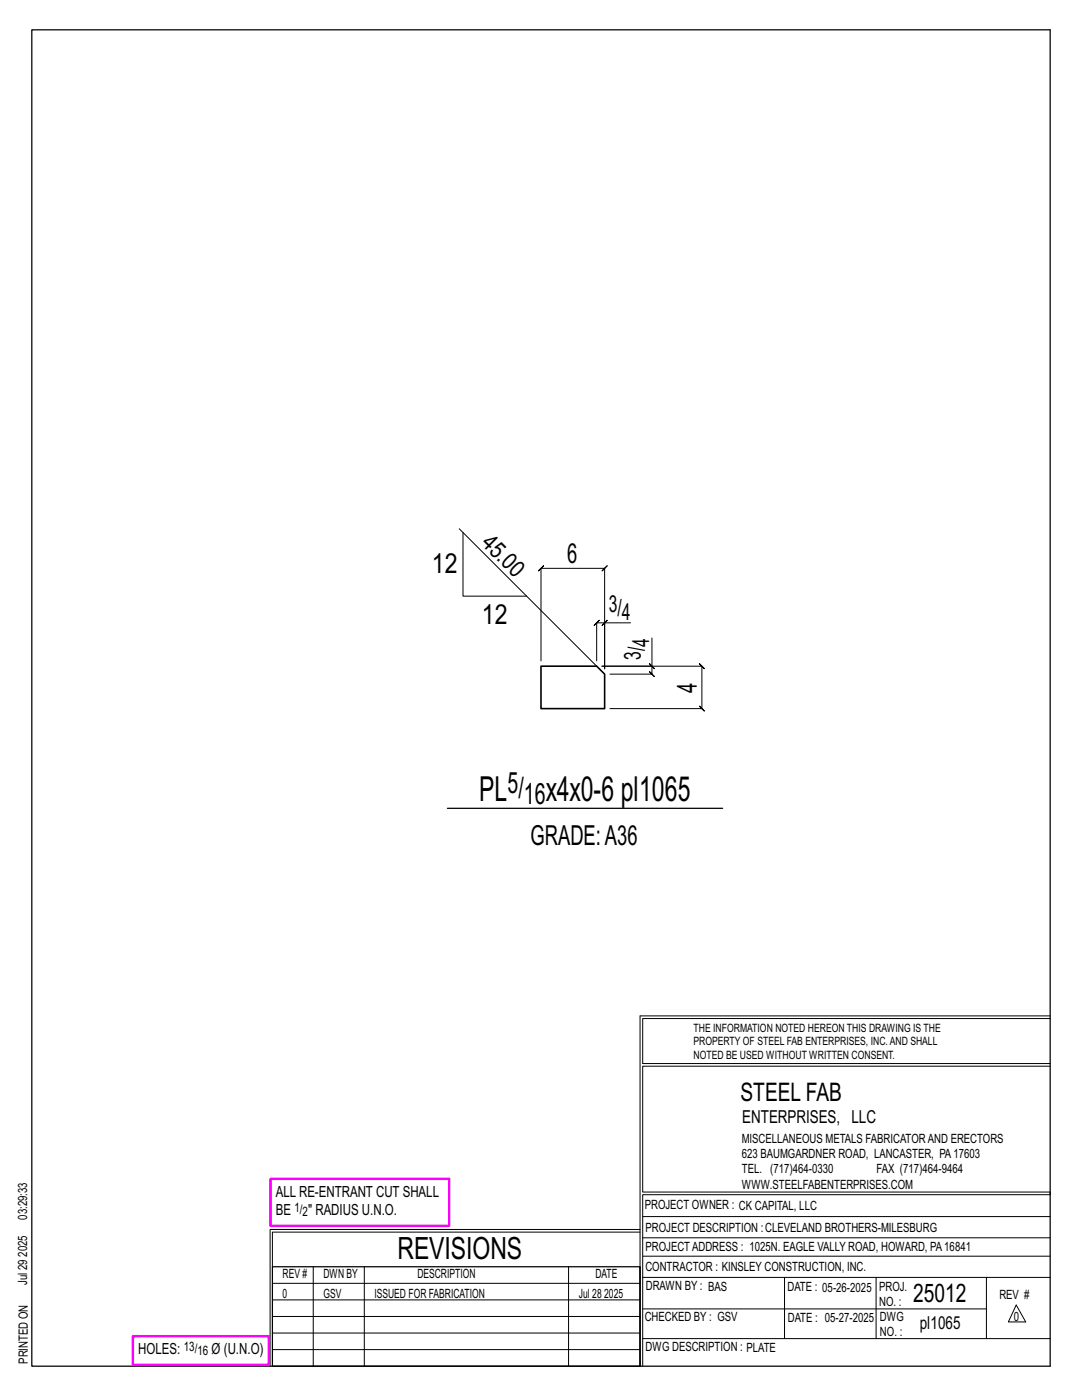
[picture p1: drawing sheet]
<svg xmlns="http://www.w3.org/2000/svg" width="216mm" height="279mm" viewBox="0 0 216 279" stroke-linecap="round" stroke-linejoin="round" font-family="sans-serif">
<defs><g id="words">
<g font-size="6.9">
<text x="95.6" y="159.9">PL</text>
<text x="108.9" y="159.9">x4x0-6 pl1065</text>
</g>
<text font-size="6.1" x="79.3" y="251.3">REVISIONS</text>
<g font-size="5.9">
<text x="101.3" y="158.3">5/</text>
<text x="104.5" y="160.4">16</text>
</g>
<g font-size="5.5">
<text x="113.2" y="112.4">6</text>
<text x="86.2" y="114.4">12</text>
<text x="96.2" y="124.6">12</text>
<text x="139.1" y="138.3" transform="rotate(-90 139.1 138.3)">4</text>
<text x="105.9" y="168.6">GRADE:A36</text>
</g>
<g font-size="5.1">
<text x="147.8" y="219.8">STEEL FAB</text>
<text x="182.2" y="259.9">25012</text>
</g>
<g font-size="4.7">
<text x="95.9" y="108.6" transform="rotate(45 95.9 108.6)">45.0</text>
<text x="121.5" y="122.1">3/</text>
<text x="124.1" y="123.7">4</text>
<text x="127.9" y="131.7" transform="rotate(-90 127.9 131.7)">3/</text>
<text x="129.5" y="129.1" transform="rotate(-90 129.5 129.1)">4</text>
</g>
<g font-size="3.6">
<text x="148.1" y="224.1">ENTERPRISES, LLC</text>
<text x="183.5" y="265.2">pl1065</text>
</g>
<g font-size="3.1">
<text x="55" y="238.9">ALL RE-ENTRANT CUT SHALL</text>
<text x="55" y="242.5">BE</text>
<text x="61.5" y="242.5">&quot; RADIUS U.N.O.</text>
<text x="27.6" y="270.2">HOLES:</text>
<text x="42.2" y="270.2">Ø (U.N.O)</text>
</g>
<g font-size="2.6">
<text x="58.8" y="241.8">1/</text>
<text x="60.4" y="242.7">2</text>
<text x="36.7" y="269.6">13/</text>
<text x="39.4" y="270.5">16</text>
</g>
<g font-size="2.5">
<text x="148" y="231.2">623 BAUMGARDNER ROAD, LANCASTER, PA17603</text>
<text x="148" y="228.1">MISCELLANEOUS METALS FABRICATORAND ERECTORS</text>
<text x="148" y="237.2">WWW.STEELFABENTERPRISES.COM</text>
<text x="148" y="234.2">TEL. (717)464-0330</text>
<text x="174.9" y="234.2">FAX (717)464-9464</text>
<text x="5.4" y="243.4" transform="rotate(-90 5.4 243.4)">03:29:33</text>
<text x="128.7" y="241.3">PROJECT OWNER : CK CAPITAL, LLC</text>
<text x="128.8" y="246">PROJECT DESCRIPTION :CLEVELAND BROTHERS-MILESBURG</text>
<text x="5.4" y="250.8" transform="rotate(-90 5.4 250.8)">2025</text>
<text x="128.8" y="249.7">PROJECTADDRESS : 1025N. EAGLE VALLY ROAD, HOWARD, PA16841</text>
<text x="5.4" y="256.5" transform="rotate(-90 5.4 256.5)">Jul 29</text>
<text x="56.4" y="255">REV #</text>
<text x="64.5" y="255">DWN BY</text>
<text x="83.3" y="255">DESCRIPTION</text>
<text x="118.8" y="255">DATE</text>
<text x="128.8" y="253.7">CONTRACTOR : KINSLEY CONSTRUCTION, INC.</text>
<text x="128.9" y="257.5">DRAWN BY : BAS</text>
<text x="157.1" y="257.6">DATE : 05-26-2025</text>
<text x="175.4" y="257.7">PROJ.</text>
<text x="56.4" y="259">0</text>
<text x="64.5" y="259">GSV</text>
<text x="74.7" y="259">ISSUED FOR FABRICATION</text>
<text x="115.5" y="259">Jul 28</text>
<text x="120.6" y="259">2025</text>
<text x="128.6" y="263.7">CHECKED BY : GSV</text>
<text x="157.2" y="263.7">DATE : 05-27-2025</text>
<text x="175.4" y="260.7">NO. :</text>
<text x="175.6" y="263.7">DWG</text>
<text x="199.4" y="259.2">REV #</text>
<text x="202.3" y="263.7">0</text>
<text x="128.8" y="269.7">DWG DESCRIPTION : PLATE</text>
<text x="175.6" y="266.7">NO. :</text>
<text x="5.5" y="272.2" transform="rotate(-90 5.5 272.2)">PRINTED ON</text>
</g>
<g font-size="2.3">
<text x="138.4" y="208.6">PROPERTY OF STEEL FAB ENTERPRISES, INC.AND SHALL</text>
<text x="138.4" y="205.9">THE INFORMATION NOTED HEREON THIS DRAWING IS THE</text>
<text x="138.4" y="211.3">NOTED BE USED WITHOUT WRITTEN CONSENT.</text>
</g>
</g></defs>
<g fill="none" stroke="#000" stroke-width=".2">
<path d="M91.6 105.5l27.5 27.5M92.4 106.3v12.7h12.7M120.6 124.3l.5-.5-1 1zM120.6 124.3h-1.5l.5-.5-1 1 .5-.5v7.6M125.8 124.3h-5.2v9.2v-20.1l.5-.5-1 1 .5-.5h-12.7l.5-.5-1 1 .5-.5v18.5M129.6 132.5l1 1zM130.1 127.3v5.7h-10h20l-.5-.5 1 1-.5-.5v8.4l-.5-.5 1 1-.5-.5h-18.4M130.1 133v1.5l-.5-.5 1 1-.5-.5h-8.4M127.7 202.7v70M127.7 202.7h81.8M209.5 203.3h-81.3v9h81.3M209.5 212.8h-81.3v25.1h81.3v.5h-81.3v34.3"/>
<path d="M54.4 259.4h73.3M54.4 256.1h73.3M62.5 252.8v19.9M72.7 252.8v19.9M113.4 252.8v19.9M127.7 245.4h-73.8v27.3M127.7 245.9h-73.3v6.9M128.2 242.8h81.3M128.2 254.9h81.3M128.2 250.7h81.3M128.2 247h81.3M156.5 254.9v12.2"/>
<path d="M174.8 254.9v12.2M196.8 254.9v12.2M54.4 269.3h73.3M54.4 266h73.3M54.4 262.7h73.3M128.2 261.2h68.6M128.2 267.1h81.3M202.8 260.4l1.9 3.4h-3.5z"/>
</g>
<path d="M6.3 6h203.2v266.7h-203.2zM89.3 161.3h54.9M54.4 252.8h73.3v19.9h-73.3z" fill="none" stroke="#000" stroke-width=".25"/>
<path d="M54 235.3h35.6v9.3h-35.6zM26.5 266.7h27.1v5.7h-27.1z" fill="none" stroke="#f0f" stroke-width=".5"/>
<path d="M107.9 133h11.2l1.5 1.5v6.9h-12.7z" fill="none" stroke="#000" stroke-width=".32"/>
<use href="#words"/>
</svg>
